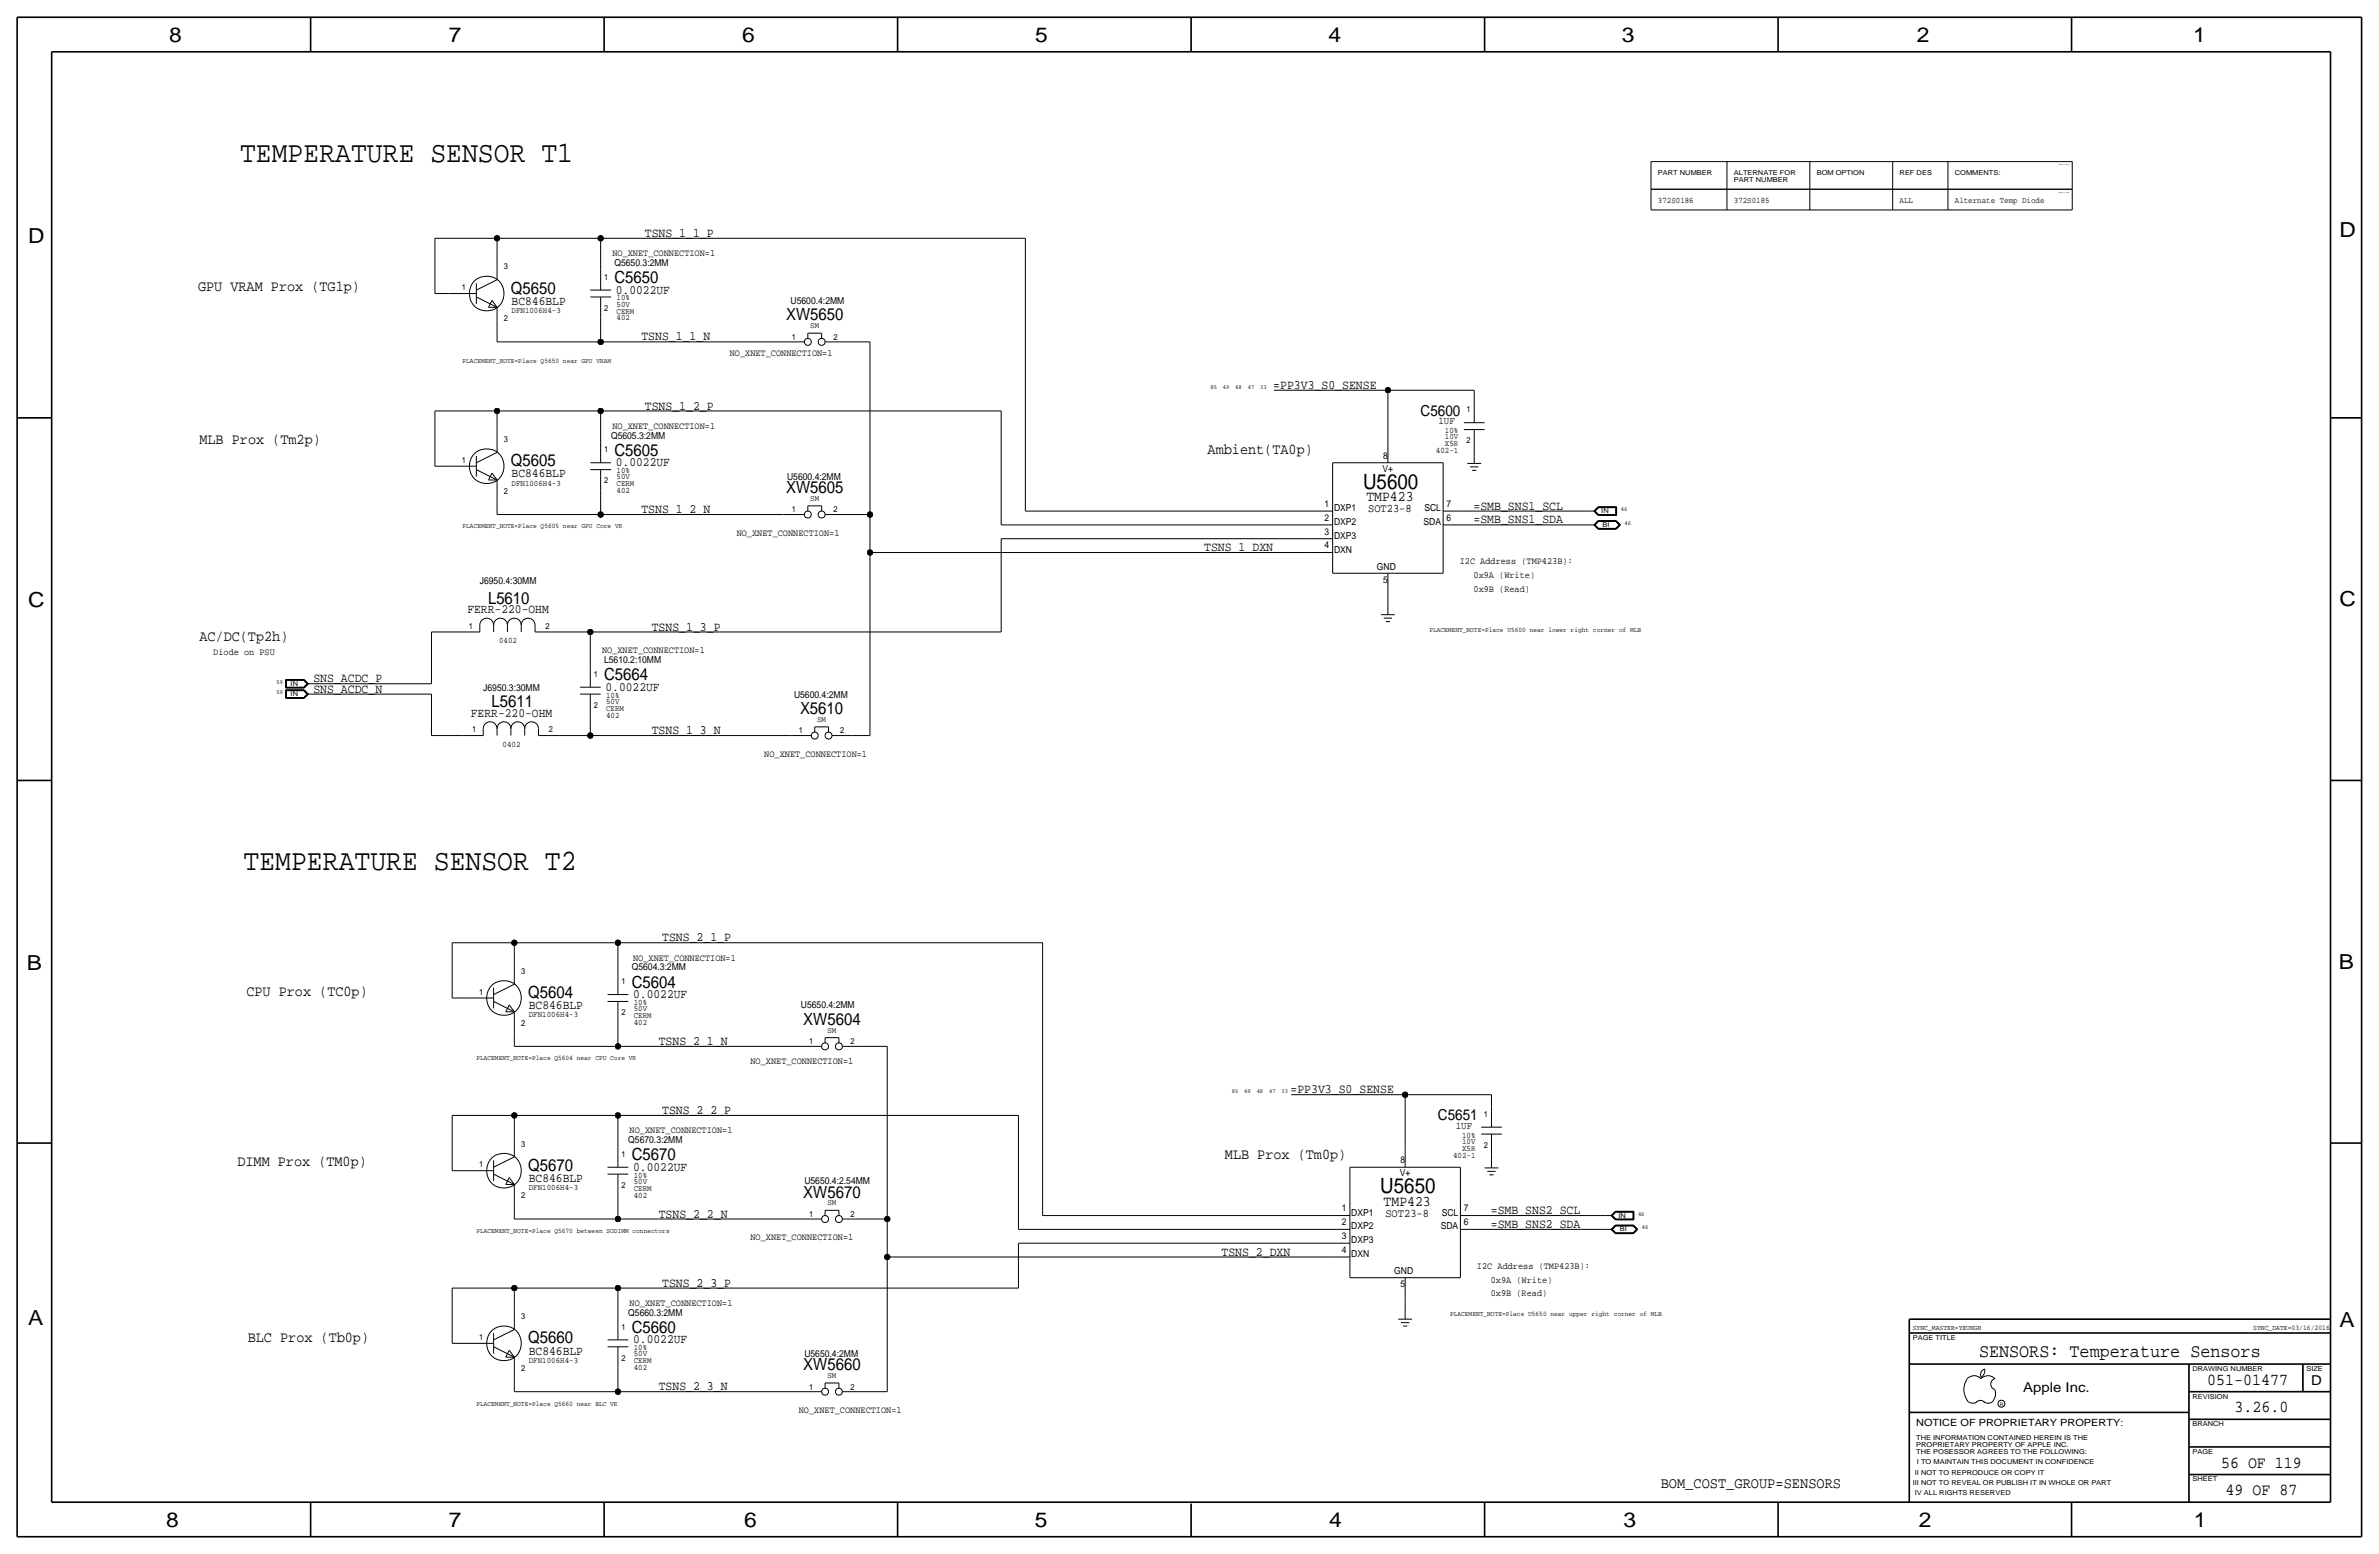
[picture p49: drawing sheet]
<svg xmlns="http://www.w3.org/2000/svg" width="875mm" height="572mm" viewBox="0 0 875 572" stroke-linecap="round" stroke-linejoin="round" font-family="sans-serif">
<defs><g id="words">
<g font-size="10.9">
<text x="88.3" y="59.4">TEMPERATURE SENSOR T1</text>
<text x="89.6" y="319.8">TEMPERATURE SENSOR T2</text>
</g>
<g font-size="7.7">
<text x="501.3" y="179.8">U5600</text>
<text x="507.7" y="438.9">U5650</text>
</g>
<g font-size="7.6">
<text x="62.2" y="15.5">8</text>
<text x="165" y="15.5">7</text>
<text x="273" y="15.5">6</text>
<text x="380.7" y="15.5">5</text>
<text x="488.6" y="15.5">4</text>
<text x="596.6" y="15.5">3</text>
<text x="705.1" y="15.5">2</text>
<text x="806.7" y="15.5">1</text>
<text x="10.4" y="89.4">D</text>
<text x="860.5" y="87.1">D</text>
<text x="10.4" y="223.3">C</text>
<text x="860.5" y="222.8">C</text>
<text x="9.8" y="356.6">B</text>
<text x="860.2" y="356.4">B</text>
<text x="10.4" y="487.4">A</text>
<text x="860.5" y="488.2">A</text>
<text x="61.2" y="561.6">8</text>
<text x="165" y="561.6">7</text>
<text x="273.8" y="561.6">6</text>
<text x="380.7" y="561.6">5</text>
<text x="488.9" y="561.6">4</text>
<text x="597.1" y="561.6">3</text>
<text x="705.8" y="561.6">2</text>
<text x="806.9" y="561.6">1</text>
</g>
<text font-size="6.9" x="727.9" y="499.1">SENSORS: Temperature Sensors</text>
<g font-size="6.2">
<text x="187.9" y="108">Q5650</text>
<text x="226" y="104.1">C5650</text>
<text x="289.1" y="117.9">XW5650</text>
<text x="226" y="167.6">C5605</text>
<text x="187.9" y="171.5">Q5605</text>
<text x="289.1" y="181.4">XW5605</text>
<text x="179.5" y="222">L5610</text>
<text x="222.2" y="250.2">C5664</text>
<text x="180.8" y="260.1">L5611</text>
<text x="294.3" y="262.6">X5610</text>
<text x="232.4" y="363.2">C5604</text>
<text x="194.3" y="367">Q5604</text>
<text x="295.5" y="376.9">XW5604</text>
<text x="194.3" y="430.5">Q5670</text>
<text x="232.4" y="426.7">C5670</text>
<text x="295.5" y="440.4">XW5670</text>
<text x="232.4" y="490.2">C5660</text>
<text x="194.3" y="494">Q5660</text>
<text x="295.5" y="503.9">XW5660</text>
<text x="811.9" y="509.3">051-01477</text>
<text x="821.9" y="519.4">3.26.0</text>
<text x="817" y="539.7">56 OF 119</text>
<text x="818.6" y="549.9">49 OF 87</text>
</g>
<g font-size="5.6">
<text x="72.9" y="107.2">GPU VRAM Prox (TG1p)</text>
<text x="522.5" y="152.9">C5600</text>
<text x="73.4" y="163.3">MLB Prox (Tm2p)</text>
<text x="444.2" y="167.1">Ambient(TA0p)</text>
<text x="73.4" y="235.7">AC/DC(Tp2h)</text>
<text x="90.6" y="366.3">CPU Prox (TC0p)</text>
<text x="528.9" y="412">C5651</text>
<text x="87.3" y="428.8">DIMM Prox (TM0p)</text>
<text x="450.5" y="426.2">MLB Prox (Tm0p)</text>
<text x="91.1" y="493.5">BLC Prox (Tb0p)</text>
<text x="610.8" y="547.4">BOM_COST_GROUP=SENSORS</text>
</g>
<g font-size="5.4">
<text x="502.6" y="184.4">TMP423</text>
<text x="508.9" y="443.5">TMP423</text>
</g>
<g font-size="5">
<text x="850.1" y="509.3">D</text>
<text x="744.2" y="511.8">Apple Inc.</text>
</g>
<g font-size="4.7">
<text x="237.2" y="87.1">TSNS_1_1_P</text>
<text x="226.5" y="108">0.0022UF</text>
<text x="188.2" y="112.1">BC846BLP</text>
<text x="235.9" y="125.2">TSNS_1_1_N</text>
<text x="468.3" y="143">=PP3V3_S0_SENSE</text>
<text x="237.2" y="150.6">TSNS_1_2_P</text>
<text x="226.5" y="171.5">0.0022UF</text>
<text x="188.2" y="175.6">BC846BLP</text>
<text x="235.9" y="188.7">TSNS_1_2_N</text>
<text x="542" y="187.4">=SMB_SNS1_SCL</text>
<text x="542" y="192.5">=SMB_SNS1_SDA</text>
<text x="442.9" y="202.7">TSNS_1_DXN</text>
<text x="171.9" y="225.6">FERR-220-OHM</text>
<text x="239.7" y="231.9">TSNS_1_3_P</text>
<text x="115.3" y="251">SNS_ACDC_P</text>
<text x="115.3" y="254.8">SNS_ACDC_N</text>
<text x="222.7" y="254">0.0022UF</text>
<text x="173.2" y="263.7">FERR-220-OHM</text>
<text x="239.7" y="270">TSNS_1_3_N</text>
<text x="243.5" y="346.2">TSNS_2_1_P</text>
<text x="194.5" y="371.1">BC846BLP</text>
<text x="232.9" y="367">0.0022UF</text>
<text x="242.3" y="384.3">TSNS_2_1_N</text>
<text x="474.7" y="402.1">=PP3V3_S0_SENSE</text>
<text x="243.5" y="409.7">TSNS_2_2_P</text>
<text x="232.9" y="430.5">0.0022UF</text>
<text x="194.5" y="434.6">BC846BLP</text>
<text x="242.3" y="447.8">TSNS_2_2_N</text>
<text x="548.3" y="446.5">=SMB_SNS2_SCL</text>
<text x="548.3" y="451.6">=SMB_SNS2_SDA</text>
<text x="449.3" y="461.8">TSNS_2_DXN</text>
<text x="243.5" y="473.2">TSNS_2_3_P</text>
<text x="232.9" y="494">0.0022UF</text>
<text x="194.5" y="498.1">BC846BLP</text>
<text x="242.3" y="511.3">TSNS_2_3_N</text>
</g>
<g font-size="4.3">
<text x="503.2" y="188.5">SOT23-8</text>
<text x="509.6" y="447.5">SOT23-8</text>
</g>
<g font-size="3.8">
<text x="529.1" y="156">1UF</text>
<text x="535.4" y="415">1UF</text>
</g>
<text font-size="3.7" x="704.8" y="524.5">NOTICE OF PROPRIETARY PROPERTY:</text>
<g font-size="3.5">
<text x="225.2" y="94.2">NO_XNET_CONNECTION=1</text>
<text x="226" y="97.8">Q5650.3:2MM</text>
<text x="290.8" y="111.8">U5600.4:2MM</text>
<text x="268.4" y="131.1">NO_XNET_CONNECTION=1</text>
<text x="224.7" y="161.3">Q5605.3:2MM</text>
<text x="225.2" y="157.7">NO_XNET_CONNECTION=1</text>
<text x="508.5" y="173.5">V+</text>
<text x="508.8" y="168.7">8</text>
<text x="289.5" y="176.5">U5600.4:2MM</text>
<text x="487.2" y="191.5">2</text>
<text x="487.2" y="186.4">1</text>
<text x="490.7" y="188">DXP1</text>
<text x="523.9" y="188">SCL</text>
<text x="532.1" y="191.5">6</text>
<text x="532.1" y="186.4">7</text>
<text x="271" y="197.1">NO_XNET_CONNECTION=1</text>
<text x="487.2" y="196.6">3</text>
<text x="490.7" y="193">DXP2</text>
<text x="523.6" y="193">SDA</text>
<text x="487.2" y="201.7">4</text>
<text x="490.7" y="203.2">DXN</text>
<text x="490.7" y="198.1">DXP3</text>
<text x="506.5" y="209.5">GND</text>
<text x="536.9" y="207.5">I2C Address (TMP423B):</text>
<text x="176.5" y="214.6">J6950.4:30MM</text>
<text x="508.8" y="214.4">5</text>
<text x="542" y="212.6">0x9A (Write)</text>
<text x="542" y="217.7">0x9B (Read)</text>
<text x="78.4" y="240.8">Diode on PSU</text>
<text x="221.4" y="240.3">NO_XNET_CONNECTION=1</text>
<text x="222.2" y="243.8">L5610.2:10MM</text>
<text x="177.7" y="254">J6950.3:30MM</text>
<text x="292" y="256.5">U5600.4:2MM</text>
<text x="281.1" y="278.4">NO_XNET_CONNECTION=1</text>
<text x="232.9" y="353.3">NO_XNET_CONNECTION=1</text>
<text x="232.4" y="356.9">Q5604.3:2MM</text>
<text x="294.6" y="370.8">U5650.4:2MM</text>
<text x="276" y="391.4">NO_XNET_CONNECTION=1</text>
<text x="231.6" y="416.8">NO_XNET_CONNECTION=1</text>
<text x="231.1" y="420.4">Q5670.3:2MM</text>
<text x="515.1" y="427.7">8</text>
<text x="295.9" y="435.6">U5650.4:2.54MM</text>
<text x="514.9" y="432.6">V+</text>
<text x="493.5" y="445.5">1</text>
<text x="497" y="447">DXP1</text>
<text x="530.3" y="447">SCL</text>
<text x="538.4" y="445.5">7</text>
<text x="493.5" y="455.7">3</text>
<text x="493.5" y="450.6">2</text>
<text x="497" y="452.1">DXP2</text>
<text x="529.9" y="452.1">SDA</text>
<text x="538.4" y="450.6">6</text>
<text x="276" y="456.2">NO_XNET_CONNECTION=1</text>
<text x="493.5" y="460.8">4</text>
<text x="497" y="457.2">DXP3</text>
<text x="497" y="462.3">DXN</text>
<text x="543.3" y="466.6">I2C Address (TMP423B):</text>
<text x="512.8" y="468.6">GND</text>
<text x="515.1" y="473.5">5</text>
<text x="548.3" y="471.7">0x9A (Write)</text>
<text x="548.3" y="476.8">0x9B (Read)</text>
<text x="231.1" y="483.9">Q5660.3:2MM</text>
<text x="231.6" y="480.3">NO_XNET_CONNECTION=1</text>
<text x="295.9" y="499.1">U5650.4:2MM</text>
<text x="293.8" y="519.7">NO_XNET_CONNECTION=1</text>
</g>
<g font-size="3.1">
<text x="609.8" y="74.7">372S0186</text>
<text x="637.7" y="74.7">372S0185</text>
<text x="698.7" y="74.7">ALL</text>
<text x="719" y="74.7">Alternate Temp Diode</text>
<text x="185.4" y="99.1">3</text>
<text x="169.9" y="106.7">1</text>
<text x="222.2" y="102.9">1</text>
<text x="226.8" y="112.8">50V</text>
<text x="226.8" y="110.5">10%</text>
<text x="185.4" y="118.1">2</text>
<text x="188.2" y="115.1">DFN1006H4-3</text>
<text x="222.2" y="114.3">2</text>
<text x="226.8" y="115.3">CERM</text>
<text x="226.8" y="117.9">402</text>
<text x="291.3" y="125">1</text>
<text x="298" y="120.7">SM</text>
<text x="306.5" y="125">2</text>
<text x="539.4" y="151.6">1</text>
<text x="531.4" y="161.5">10V</text>
<text x="531.4" y="159.3">10%</text>
<text x="185.4" y="162.6">3</text>
<text x="222.2" y="166.4">1</text>
<text x="528.1" y="166.6">402-1</text>
<text x="531.4" y="164.1">X5R</text>
<text x="539.4" y="163.1">2</text>
<text x="169.9" y="170.2">1</text>
<text x="226.8" y="174">10%</text>
<text x="188.2" y="178.6">DFN1006H4-3</text>
<text x="222.2" y="177.8">2</text>
<text x="226.8" y="178.8">CERM</text>
<text x="226.8" y="176.3">50V</text>
<text x="185.4" y="181.6">2</text>
<text x="226.8" y="181.4">402</text>
<text x="298" y="184.2">SM</text>
<text x="291.3" y="188.5">1</text>
<text x="306.5" y="188.5">2</text>
<text x="172.4" y="231.1">1</text>
<text x="200.6" y="231.1">2</text>
<text x="183.6" y="236.5">0402</text>
<text x="218.4" y="248.9">1</text>
<text x="223" y="256.5">10%</text>
<text x="218.4" y="260.4">2</text>
<text x="223" y="263.9">402</text>
<text x="223" y="261.4">CERM</text>
<text x="223" y="258.8">50V</text>
<text x="173.7" y="269.2">1</text>
<text x="201.9" y="269.2">2</text>
<text x="293.8" y="269.7">1</text>
<text x="300.6" y="265.4">SM</text>
<text x="309.1" y="269.7">2</text>
<text x="184.9" y="274.6">0402</text>
<text x="191.7" y="358.1">3</text>
<text x="176.2" y="365.8">1</text>
<text x="228.5" y="361.9">1</text>
<text x="233.1" y="369.6">10%</text>
<text x="233.1" y="371.9">50V</text>
<text x="191.7" y="377.2">2</text>
<text x="194.5" y="374.1">DFN1006H4-3</text>
<text x="228.5" y="373.4">2</text>
<text x="233.1" y="376.9">402</text>
<text x="233.1" y="374.4">CERM</text>
<text x="304.4" y="379.7">SM</text>
<text x="297.6" y="384">1</text>
<text x="312.9" y="384">2</text>
<text x="545.8" y="410.7">1</text>
<text x="537.8" y="418.3">10%</text>
<text x="191.7" y="421.6">3</text>
<text x="228.5" y="425.4">1</text>
<text x="534.5" y="425.7">402-1</text>
<text x="537.8" y="423.2">X5R</text>
<text x="537.8" y="420.6">10V</text>
<text x="545.8" y="422.1">2</text>
<text x="176.2" y="429.3">1</text>
<text x="194.5" y="437.6">DFN1006H4-3</text>
<text x="228.5" y="436.9">2</text>
<text x="233.1" y="433.1">10%</text>
<text x="233.1" y="435.4">50V</text>
<text x="233.1" y="437.9">CERM</text>
<text x="191.7" y="440.7">2</text>
<text x="233.1" y="440.4">402</text>
<text x="304.4" y="443.2">SM</text>
<text x="297.6" y="447.5">1</text>
<text x="312.9" y="447.5">2</text>
<text x="191.7" y="485.1">3</text>
<text x="228.5" y="488.9">1</text>
<text x="176.2" y="492.8">1</text>
<text x="233.1" y="496.6">10%</text>
<text x="194.5" y="501.1">DFN1006H4-3</text>
<text x="228.5" y="500.4">2</text>
<text x="233.1" y="501.4">CERM</text>
<text x="233.1" y="498.9">50V</text>
<text x="233.1" y="503.9">402</text>
<text x="191.7" y="504.2">2</text>
<text x="304.4" y="506.7">SM</text>
<text x="297.6" y="511">1</text>
<text x="312.9" y="511">2</text>
</g>
<g font-size="2.6">
<text x="170.1" y="133.4">PLACEMENT_NOTE=Place Q5650 near GPU VRAM</text>
<text x="170.1" y="194.3">PLACEMENT_NOTE=Place Q5605 near GPU Core VR</text>
<text x="525.7" y="232.4">PLACEMENT_NOTE=Place U5600 near lower right corner of MLB</text>
<text x="175.2" y="389.9">PLACEMENT_NOTE=Place Q5604 near CPU Core VR</text>
<text x="175.2" y="453.4">PLACEMENT_NOTE=Place Q5670 between SODIMM connectors</text>
<text x="533.3" y="483.9">PLACEMENT_NOTE=Place U5650 near upper right corner of MLB</text>
<text x="703.5" y="488.9">SYNC_MASTER=YEUNGR</text>
<text x="828.8" y="488.9">SYNC_DATE=03/16/2016</text>
<text x="175.2" y="516.9">PLACEMENT_NOTE=Place Q5660 near BLC VR</text>
</g>
<g font-size="2.5">
<text x="609.8" y="64.5">PART NUMBER</text>
<text x="637.7" y="64.5">ALTERNATE FOR</text>
<text x="668.2" y="64.5">BOM OPTION</text>
<text x="698.7" y="64.5">REF DES</text>
<text x="719" y="64.5">COMMENTS:</text>
<text x="637.7" y="67.1">PART NUMBER</text>
<text x="589" y="188.7">IN</text>
<text x="589.5" y="193.8">BI</text>
<text x="106.9" y="256">IN</text>
<text x="106.9" y="252.2">IN</text>
<text x="595.3" y="447.8">IN</text>
<text x="595.8" y="452.9">BI</text>
<text x="703.5" y="492.8">PAGE TITLE</text>
<text x="806.4" y="504.2">DRAWING NUMBER</text>
<text x="848.3" y="504.2">SIZE</text>
<text x="806.4" y="514.4">REVISION</text>
<text x="806.4" y="524.5">BRANCH</text>
<text x="704.8" y="532.1">PROPRIETARY PROPERTY OF APPLE INC.</text>
<text x="704.8" y="529.6">THE INFORMATION CONTAINED HEREIN IS THE</text>
<text x="704.8" y="534.7">THE POSESSOR AGREES TO THE FOLLOWING:</text>
<text x="705.1" y="538.5">I TO MAINTAIN THIS DOCUMENT IN CONFIDENCE</text>
<text x="806.4" y="534.7">PAGE</text>
<text x="704.3" y="542.3">II NOT TO REPRODUCE OR COPY IT</text>
<text x="806.4" y="544.8">SHEET</text>
<text x="703.5" y="546.1">III NOT TO REVEAL OR PUBLISH IT IN WHOLE OR PART</text>
<text x="704.3" y="549.9">IV ALL RIGHTS RESERVED</text>
</g>
<g font-size="2.3">
<text x="445.2" y="143">85</text>
<text x="449.8" y="143">49</text>
<text x="454.4" y="143">48</text>
<text x="458.9" y="143">47</text>
<text x="463.5" y="143">33</text>
<text x="596.1" y="188">46</text>
<text x="597.6" y="193">46</text>
<text x="101.8" y="251.5">59</text>
<text x="101.8" y="255.3">59</text>
<text x="453.1" y="402.1">85</text>
<text x="457.7" y="402.1">49</text>
<text x="462.2" y="402.1">48</text>
<text x="466.8" y="402.1">47</text>
<text x="471.4" y="402.1">33</text>
<text x="602.5" y="447">46</text>
<text x="603.9" y="452.1">46</text>
</g>
<text font-size="1.8" x="735.5" y="516.9">R</text>
<g font-size=".4">
<text x="757.1" y="60.7">TABLE_ALT_HEAD</text>
<text x="757.1" y="70.9">TABLE_ALT_ITEM</text>
</g>
</g></defs>
<g fill="none" stroke="#000" stroke-width=".37">
<path d="M607.3 59.4h154.9zM607.3 59.4v10.2zM635.2 59.4v10.2zM665.7 59.4v10.2zM696.2 59.4v10.2zM716.5 59.4v10.2zM762.2 59.4v10.2zM607.3 69.6h154.9zM607.3 77.2h154.9zM607.3 69.6v7.6zM635.2 69.6v7.6zM665.7 69.6v7.6z"/>
<path d="M696.2 69.6v7.6zM716.5 69.6v7.6zM762.2 69.6v7.6zM160 87.6h22.8zM160 87.6v20.4zM182.8 87.6h38.1zM182.8 87.6v7.7zM182.8 95.3v7.6zM220.9 87.6h156.2zM220.9 87.6v11.5zM220.9 99.1v7.6zM377.1 87.6v100.4z"/>
<path d="M160 108h5zM165 108h10.2zM175.2 109.2l7.6 3.8zM175.2 106.7l7.6-3.8zM175.2 104.1v7.7zM179.7 113h3.1zM180.9 110.5l1.9 2.5zM180.9 110.5l-1.2 2.5zM182.8 113v7.7zM217.1 106.7h7.6zM217.1 109.2h7.6zM220.9 116.8v8.9z"/>
<path d="M220.9 109.2v7.6zM182.8 120.7v5zM182.8 125.7h38.1zM220.9 125.7h67.3zM288.2 125.7h7.7zM297.1 122.5v2zM297.1 122.5h5.1zM302.2 122.5v2zM303.5 125.7h7.6zM311.1 125.7h8.9zM320 125.7v63.5zM160 151.1h22.8z"/>
<path d="M160 151.1v20.4zM182.8 151.1h38.1zM182.8 151.1v7.7zM182.8 158.8v7.6zM220.9 151.1h147.3zM220.9 151.1v11.5zM368.2 151.1v41.9zM468.6 143.5h41.9zM510.5 143.5h31.7zM510.5 143.5v19.1zM538.4 155.4h7.6zM538.4 158h7.6z"/>
<path d="M542.2 143.5v4.3zM542.2 147.8v7.6zM542.2 158v7.6zM160 171.5h5zM165 171.5h10.2zM175.2 172.7l7.6 3.8zM175.2 170.2l7.6-3.8zM175.2 167.6v7.7zM179.7 176.5h3.1zM180.9 174l1.9 2.5zM180.9 174l-1.2 2.5zM182.8 176.5v7.7z"/>
<path d="M217.1 170.2h7.6zM217.1 172.7h7.6zM220.9 162.6v7.6zM220.9 172.7v7.6zM490.2 170.2h40.6zM490.2 170.2v40.6zM510.5 162.6v7.6zM530.8 170.2v40.6zM539.7 170.4h5.1zM540.7 171.7h3.1zM541.5 173h1.5zM542.2 165.6v2.3z"/>
<path d="M542.2 167.9v2.5zM182.8 189.2h38.1zM182.8 184.2v5zM220.9 180.3v8.9zM220.9 189.2h67.3zM288.2 189.2h7.7zM297.1 186v2zM297.1 186h5.1zM302.2 186v2zM303.5 189.2h7.6zM311.1 189.2h8.9zM320 189.2v14z"/>
<path d="M368.2 198.1h114.3zM368.2 198.1v34.3zM368.2 193h114.3zM377.1 188h105.4zM482.5 188h7.7zM482.5 193h7.7zM482.5 198.1h7.7zM530.8 188h7.6zM530.8 193h7.6zM538.4 193h45.7zM538.4 188h45.7zM584.1 193h2.6z"/>
<path d="M584.1 188h2.6zM586.2 193l1.6 1.6zM586.2 188l1.6 1.5zM586.2 188l1.6-1.6zM586.4 193l1.5-1.4zM586.4 188l1.5-1.5zM586.4 193l1.5 1.5zM586.4 188l1.5 1.4zM586.5 193l1.4 1.4zM586.5 188l1.4 1.3zM586.5 193l1.4-1.3zM586.5 188l1.4-1.4z"/>
<path d="M586.7 193l1.3 1.3zM586.7 188l1.3 1.2zM586.7 193l1.3-1.2zM586.7 188l1.3-1.3zM587.8 194.6h6.7zM587.8 186.4h6.8zM587.8 191.5l-1.6 1.5zM587.8 191.5h6.7zM587.8 189.5h6.8zM587.9 191.6h6.5zM587.9 194.5h6.5zM587.9 186.5h6.6z"/>
<path d="M587.9 189.4h6.6zM587.9 194.4h6.5zM587.9 186.6h6.5zM587.9 189.3h6.5zM587.9 191.7h6.5zM588 191.8h6.3zM588 189.2h6.3zM588 194.3h6.3zM588 186.7h6.3zM594.3 191.8l1.3 1.2zM594.3 194.3l1.3-1.3zM594.3 186.7v2.5z"/>
<path d="M594.4 191.7l1.3 1.3zM594.4 194.5l1.5-1.5zM594.4 186.6v2.7zM594.4 191.6l1.5 1.4zM594.5 191.5l1.5 1.5zM594.5 194.6l1.5-1.6zM594.5 186.5v2.9zM594.6 186.4v3.1zM595.7 193l-1.3 1.4zM320 203.2h162.5zM320 203.2v67.3zM482.5 203.2h7.7z"/>
<path d="M490.2 210.8h40.6zM510.5 218.4v5.1zM510.5 210.8v7.6zM158.7 232.4v19.1zM158.7 232.4h10.2zM168.9 232.4h7.6zM176.5 229.9a2.54 2.54 0 0 1 2.5-2.6 2.54 2.54 0 0 1 2.6 2.6 2.54 2.54 0 0 1 2.5-2.6 2.54 2.54 0 0 1 2.5 2.6 2.54 2.54 0 0 1 2.6-2.6 2.54 2.54 0 0 1 2.5 2.6 2.54 2.54 0 0 1 2.6-2.6 2.54 2.54 0 0 1 2.5 2.6M176.5 229.9v2.5zM181.6 229.9v2.5zM186.6 229.9v2.5zM191.7 229.9v2.5zM196.8 232.4h7.6z"/>
<path d="M196.8 229.9v2.5zM204.4 232.4h12.7zM217.1 232.4h151.1zM217.1 232.4v12.7zM507.9 226.1h5.1zM509 227.3h3zM509.7 228.6h1.6zM510.5 223.5v2.6zM105.1 253.7v3.1zM105.1 256.8h6.8zM105.1 249.9v3.1zM105.1 253h6.8z"/>
<path d="M105.1 253.7h6.8zM105.1 249.9h6.8zM105.2 253.8v2.9zM105.2 256.7h6.6zM105.2 250v2.9zM105.2 252.9h6.6zM105.2 253.8h6.6zM105.2 250h6.6zM105.3 253.9h6.5zM105.3 250.1h6.5zM105.3 253.9v2.7zM105.3 256.6h6.5z"/>
<path d="M105.3 250.1v2.7zM105.3 252.8h6.5zM105.4 254h6.3zM105.4 254v2.5zM105.4 256.5h6.3zM105.4 250.2h6.3zM105.4 250.2v2.5zM105.4 252.7h6.3zM111.7 256.5l1.3-1.2zM111.7 252.7l1.3-1.2zM111.7 254l1.3 1.3zM111.7 250.2l1.3 1.3z"/>
<path d="M111.8 256.6l1.3-1.3zM111.8 252.8l1.3-1.3zM111.8 253.9l1.3 1.4zM111.8 250.1l1.3 1.4zM111.8 253.8l1.5 1.5zM111.8 250l1.5 1.5zM111.8 256.7l1.5-1.4zM111.8 252.9l1.5-1.4zM111.9 253.7l1.5 1.6zM111.9 249.9l1.5 1.6zM111.9 256.8l1.5-1.5zM113 255.3h2.5z"/>
<path d="M113 251.5h2.5zM113.4 251.5l-1.5 1.5zM115.5 255.3h43.2zM115.5 251.5h43.2zM158.7 255.3v15.2zM213.3 255.3h7.6zM213.3 252.7h7.6zM217.1 245.1v7.6zM217.1 255.3v7.6zM158.7 270.5h11.4zM170.1 270.5h7.6zM177.7 268a2.54 2.54 0 0 1 2.6-2.6 2.54 2.54 0 0 1 2.5 2.6 2.54 2.54 0 0 1 2.6-2.6 2.54 2.54 0 0 1 2.5 2.6 2.54 2.54 0 0 1 2.5-2.6 2.54 2.54 0 0 1 2.6 2.6 2.54 2.54 0 0 1 2.5-2.6 2.54 2.54 0 0 1 2.6 2.6"/>
<path d="M177.7 268v2.5zM182.8 268v2.5zM187.9 268v2.5zM193 268v2.5zM198.1 268v2.5zM198.1 270.5h7.6zM205.7 270.5h11.4zM217.1 262.9v7.6zM217.1 270.5h73.7zM290.8 270.5h7.6zM299.7 267.3v1.9zM299.7 267.3h5z"/>
<path d="M304.7 267.3v1.9zM306 270.5h7.6zM313.6 270.5h6.4zM166.3 346.7h22.9zM166.3 346.7v20.3zM189.2 346.7h38.1zM189.2 346.7v7.6zM189.2 354.3v7.7zM227.3 346.7h156.2zM227.3 346.7v11.4zM227.3 358.1v7.7zM383.5 346.7v100.3z"/>
<path d="M166.3 367h5.1zM171.4 367h10.2zM181.6 368.3l7.6 3.8zM181.6 365.8l7.6-3.9zM181.6 363.2v7.6zM186 372.1h3.2zM187.3 369.6l1.9 2.5zM187.3 369.6l-1.3 2.5zM189.2 379.7v5.1zM189.2 372.1v7.6zM223.5 365.8h7.6zM223.5 368.3h7.6z"/>
<path d="M227.3 375.9v8.9zM227.3 368.3v7.6zM189.2 384.8h38.1zM227.3 384.8h67.3zM294.6 384.8h7.6zM303.5 381.6v1.9zM303.5 381.6h5.1zM308.6 381.6v1.9zM309.8 384.8h7.6zM317.4 384.8h8.9zM326.3 384.8v63.5zM166.3 410.2h22.9z"/>
<path d="M166.3 410.2v20.3zM189.2 410.2h38.1zM189.2 410.2v7.6zM189.2 417.8v7.6zM227.3 410.2h147.3zM227.3 410.2v11.4zM374.6 410.2v41.9zM474.9 402.6h41.9zM516.8 402.6h31.8zM516.8 402.6v19zM544.8 414.5h7.6zM544.8 417.1h7.6z"/>
<path d="M548.6 402.6v4.3zM548.6 406.9v7.6zM548.6 417.1v7.6zM166.3 430.5h5.1zM171.4 430.5h10.2zM181.6 431.8l7.6 3.8zM181.6 429.3l7.6-3.9zM181.6 426.7v7.6zM186 435.6h3.2zM187.3 433.1l1.9 2.5zM187.3 433.1l-1.3 2.5zM189.2 435.6v7.6z"/>
<path d="M223.5 429.3h7.6zM223.5 431.8h7.6zM227.3 439.4v8.9zM227.3 421.6v7.7zM227.3 431.8v7.6zM496.5 429.3h40.7zM496.5 429.3v40.6zM516.8 421.6v7.7zM537.2 429.3v40.6zM546 429.5h5.1zM547.1 430.8h3zM547.8 432.1h1.6z"/>
<path d="M548.6 424.7v2.3zM548.6 427v2.5zM189.2 448.3h38.1zM189.2 443.2v5.1zM227.3 448.3h67.3zM294.6 448.3h7.6zM303.5 445.1v1.9zM303.5 445.1h5.1zM308.6 445.1v1.9zM309.8 448.3h7.6zM317.4 448.3h8.9zM326.3 448.3v14z"/>
<path d="M374.6 452.1h114.3zM374.6 457.2h114.3zM374.6 457.2v16.5zM383.5 447h105.4zM488.9 447h7.6zM488.9 452.1h7.6zM488.9 457.2h7.6zM537.2 447h7.6zM537.2 452.1h7.6zM544.8 447h45.7zM544.8 452.1h45.7zM590.5 447h2.5z"/>
<path d="M590.5 452.1h2.5zM592.6 447l1.6 1.6zM592.6 452.1l1.6 1.6zM592.7 447l1.5-1.4zM592.7 452.1l1.5-1.5zM592.7 447l1.5 1.5zM592.7 452.1l1.5 1.5zM592.9 447l1.4 1.4zM592.9 452.1l1.4 1.4zM592.9 447l1.4-1.3zM592.9 452.1l1.4-1.4zM593 447l1.3 1.3z"/>
<path d="M593 452.1l1.3 1.3zM593 447l1.3-1.2zM593 452.1l1.3-1.2zM594.2 445.5h6.8zM594.2 453.7h6.6zM594.2 445.5l-1.6 1.5zM594.2 450.5l-1.6 1.6zM594.2 450.5h6.6zM594.2 448.6h6.8zM594.2 450.6h6.6zM594.2 445.6h6.7zM594.2 453.6h6.6z"/>
<path d="M594.2 448.5h6.7zM594.3 445.7h6.5zM594.3 453.5h6.4zM594.3 448.4h6.5zM594.3 450.7h6.4zM594.3 445.8h6.4zM594.3 448.3h6.4zM594.3 453.4h6.4zM594.3 450.9h6.4zM600.7 450.9l1.2 1.2zM600.7 445.8v2.5zM600.7 453.4l1.2-1.3z"/>
<path d="M600.7 450.7l1.4 1.4zM600.7 453.5l1.4-1.4zM600.8 445.7v2.7zM600.8 453.6l1.4-1.5zM600.8 450.6l1.4 1.5zM600.8 450.5l1.6 1.6zM600.8 453.7l1.6-1.6zM600.9 445.6v2.9zM601 445.5v3.1zM166.3 473.7h22.9zM166.3 473.7v20.3zM189.2 473.7h38.1z"/>
<path d="M189.2 473.7v7.6zM227.3 473.7h147.3zM227.3 473.7v11.4zM326.3 462.3h162.6zM326.3 462.3v49.5zM488.9 462.3h7.6zM496.5 469.9h40.7zM516.8 477.5v5.1zM516.8 469.9v7.6zM166.3 494h5.1zM171.4 494h10.2zM181.6 495.3l7.6 3.8z"/>
<path d="M181.6 492.8l7.6-3.8zM181.6 490.2v7.6zM186 499.1h3.2zM187.3 496.6l1.9 2.5zM187.3 496.6l-1.3 2.5zM189.2 481.3v7.6zM189.2 499.1v7.6zM223.5 492.8h7.6zM223.5 495.3h7.6zM227.3 485.1v7.7zM227.3 495.3v7.6zM514.3 485.1h5.1z"/>
<path d="M515.3 486.4h3.1zM516.1 487.7h1.5zM516.8 482.6v2.5zM189.2 506.7v5.1zM189.2 511.8h38.1zM227.3 511.8h67.3zM227.3 502.9v8.9zM294.6 511.8h7.6zM303.5 508.6v1.9zM303.5 508.6h5.1zM308.6 508.6v1.9zM309.8 511.8h7.6z"/>
<path d="M317.4 511.8h8.9zM724.1 515.6l.5 .2a2.67 2.67 0 0 0 2.5-.2M726.8 515.7a2.09 2.09 0 0 1 3.1 0M728.6 506.5a2.69 2.69 0 0 0 1.3-3 2.26 2.26 0 0 0-1.3 3M729.7 515.6l.4 .2a2.67 2.67 0 0 0 2.6-.2M733.7 511.1a4.5 4.5 0 0 1-1 4.6M733.8 511a2.08 2.08 0 0 1-1.6-2 2.08 2.08 0 0 1 1.6-2 3.4 3.4 0 0 0-5.1 0 3.6 3.6 0 0 0-3.9-.8 3.6 3.6 0 0 0-2.3 3.3 7.1 7.1 0 0 0 1.6 6.2"/>
<circle cx="179" cy="108" r="6.4"/>
<circle cx="297.1" cy="125.7" r="1.28"/>
<circle cx="302.2" cy="125.7" r="1.28"/>
<circle cx="179" cy="171.5" r="6.4"/>
<circle cx="297.1" cy="189.2" r="1.28"/>
<circle cx="302.2" cy="189.2" r="1.28"/>
<circle cx="299.7" cy="270.5" r="1.28"/>
<circle cx="304.7" cy="270.5" r="1.28"/>
<circle cx="185.4" cy="367.1" r="6.4"/>
<circle cx="303.5" cy="384.8" r="1.28"/>
<circle cx="308.6" cy="384.8" r="1.28"/>
<circle cx="185.4" cy="430.6" r="6.4"/>
<circle cx="303.5" cy="448.3" r="1.28"/>
<circle cx="308.6" cy="448.3" r="1.28"/>
<circle cx="185.4" cy="494.1" r="6.4"/>
<circle cx="303.5" cy="511.8" r="1.28"/>
<circle cx="308.6" cy="511.8" r="1.28"/>
<circle cx="736.1" cy="516.2" r="1.28"/>
</g>
<g fill="none" stroke="#000" stroke-width=".6" stroke-linecap="butt">
<path d="M6.3 6.4v558.7zM6.3 6.4h862.3zM19 19.1h838.2zM19 19.1v533.4zM114.2 6.4v12.7zM222.2 6.4v12.7zM330.1 6.4v12.7zM438.1 6.4v12.7zM546 6.4v12.7zM654 6.4v12.7zM761.9 6.4v12.7zM857.2 19.1v533.4z"/>
<path d="M868.6 6.4v558.7zM6.3 153.7h12.7zM857.2 153.7h11.4zM6.3 287h12.7zM857.2 287h11.4zM6.3 420.4h12.7zM857.2 420.4h11.4zM702.3 490.2h154.9zM702.3 485.1h154.9zM702.3 485.1v5.1zM702.3 490.2v62.3zM702.3 501.6h154.9z"/>
<path d="M702.3 519.4h102.8zM805.1 501.6v50.8zM805.1 511.8h52.1zM847 501.6v10.2zM805.1 522h52.1zM805.1 532.1h52.1zM19 552.5h838.2zM114.2 552.4v12.7zM222.2 552.5v12.7zM330.1 552.5v12.7zM438.1 553v12.1zM546 552.5v12.7z"/>
<path d="M654 552.5v12.7zM761.9 552.5v12.7zM805.1 542.3h52.1zM6.3 565.1h862.3z"/>
</g>
<g fill="#000" stroke="#000" stroke-width=".37">
<circle cx="182.8" cy="87.6" r="1.02"/>
<circle cx="220.9" cy="87.6" r="1.02"/>
<circle cx="220.9" cy="125.7" r="1.02"/>
<circle cx="182.8" cy="151.1" r="1.02"/>
<circle cx="220.9" cy="151.1" r="1.02"/>
<circle cx="510.5" cy="143.5" r="1.02"/>
<circle cx="220.9" cy="189.2" r="1.02"/>
<circle cx="320" cy="189.2" r="1.02"/>
<circle cx="320" cy="203.2" r="1.02"/>
<circle cx="217.1" cy="232.4" r="1.02"/>
<circle cx="217.1" cy="270.5" r="1.02"/>
<circle cx="189.2" cy="346.7" r="1.02"/>
<circle cx="227.3" cy="346.7" r="1.02"/>
<circle cx="227.3" cy="384.8" r="1.02"/>
<circle cx="189.2" cy="410.2" r="1.02"/>
<circle cx="227.3" cy="410.2" r="1.02"/>
<circle cx="516.8" cy="402.6" r="1.02"/>
<circle cx="227.3" cy="448.3" r="1.02"/>
<circle cx="326.3" cy="448.3" r="1.02"/>
<circle cx="189.2" cy="473.7" r="1.02"/>
<circle cx="227.3" cy="473.7" r="1.02"/>
<circle cx="326.3" cy="462.3" r="1.02"/>
<circle cx="227.3" cy="511.8" r="1.02"/>
</g>
<use href="#words"/>
</svg>
